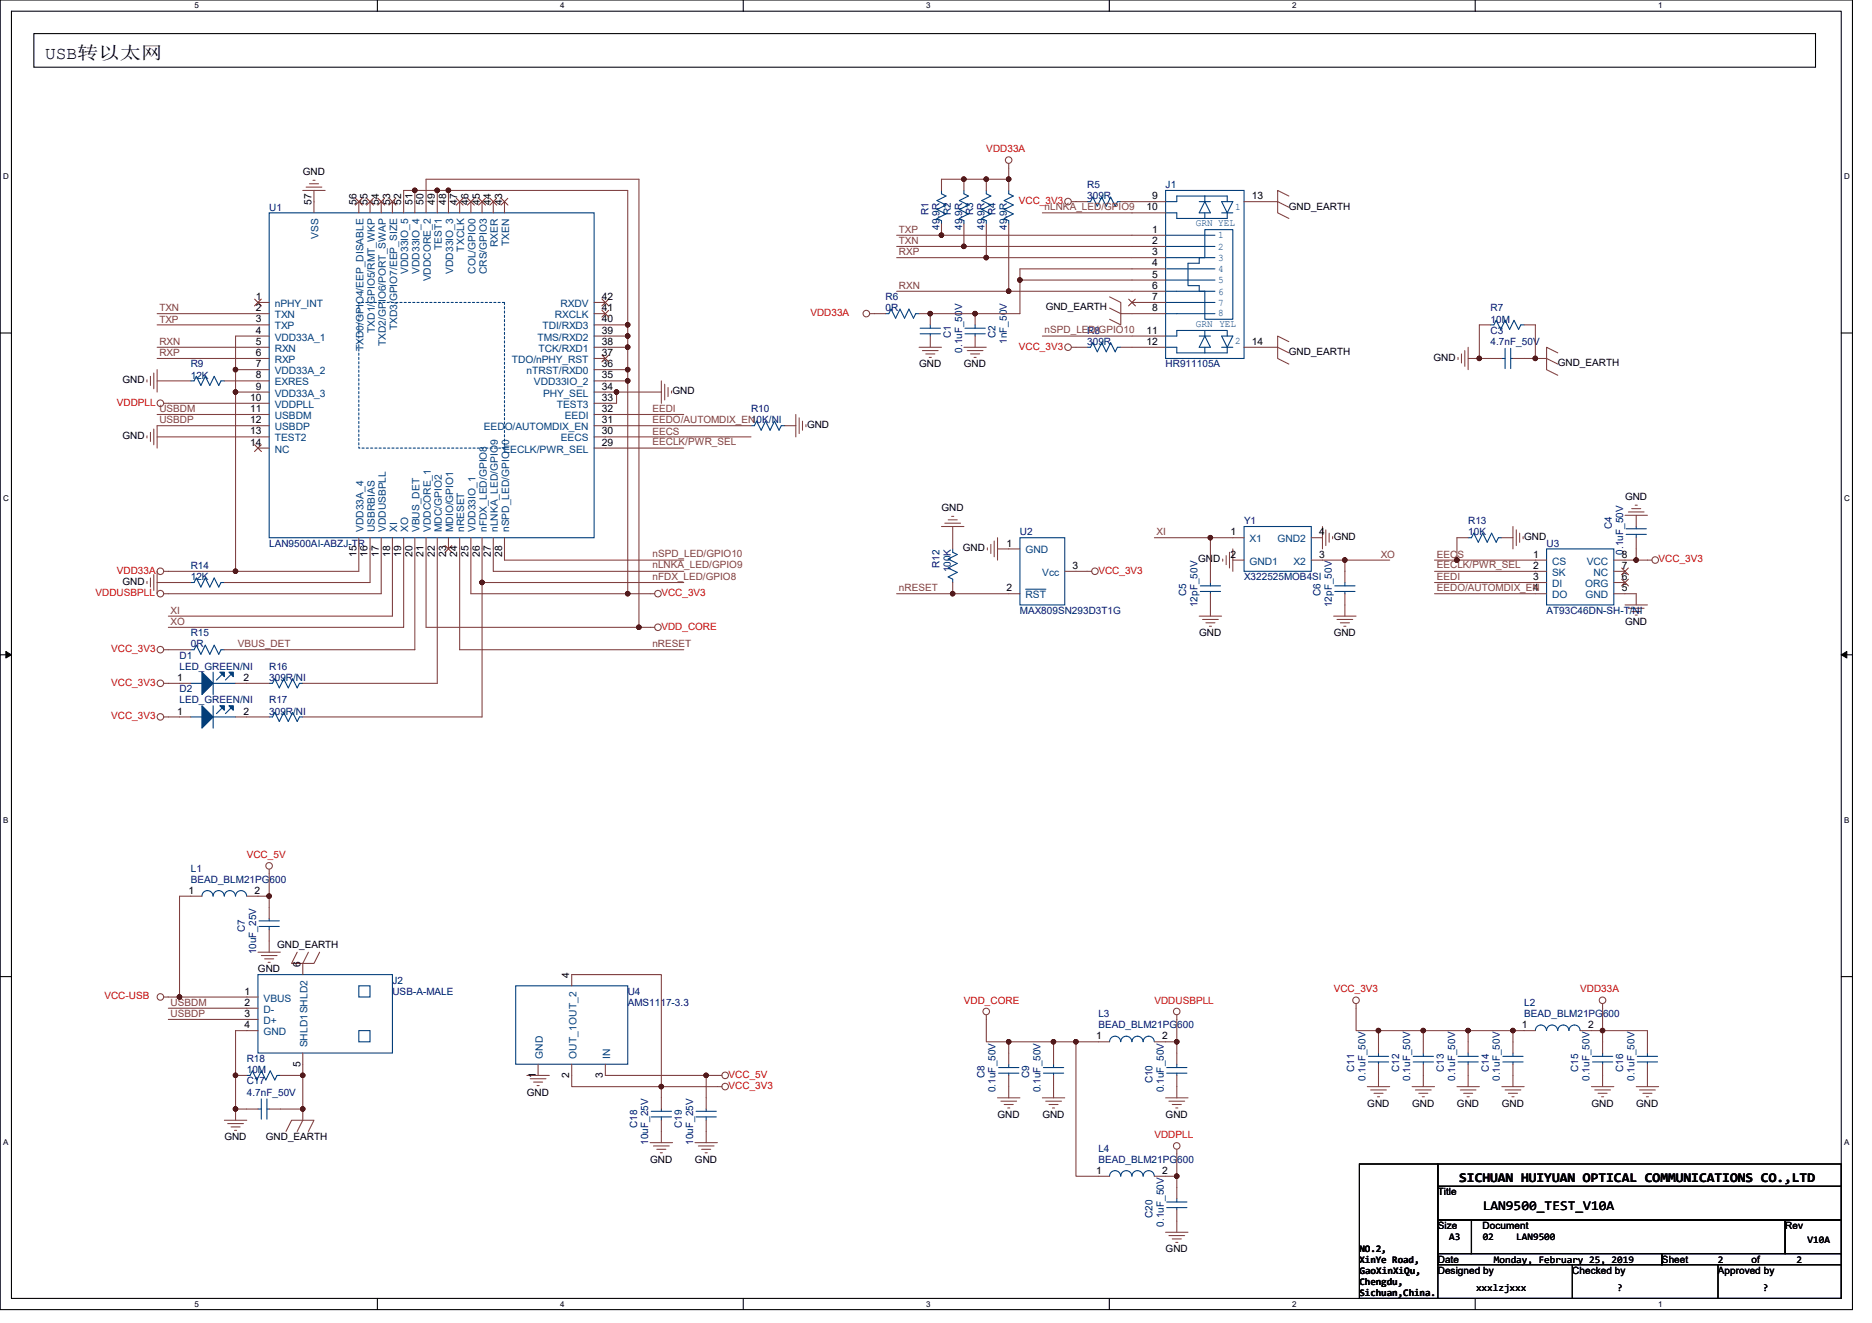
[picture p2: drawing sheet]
<svg xmlns="http://www.w3.org/2000/svg" width="297mm" height="210mm" viewBox="0 0 297 210" stroke-linecap="round" stroke-linejoin="round" font-family="sans-serif">
<defs><g id="words">
<text font-size="2.8" x="7.2" y="9.4">USB转以太网</text>
<g font-size="2.1">
<text x="231.5" y="187.6">SICHUAN HUIYUAN OPTICAL COMMUNICATIONS CO.,LTD</text>
<text x="235.3" y="192">LAN9500_TEST_V10A</text>
</g>
<g font-size="1.6">
<text x="48" y="27.7">GND</text>
<text x="49.4" y="32.5" transform="rotate(-90 49.4 32.5)">57</text>
<text x="56.6" y="32.5" transform="rotate(-90 56.6 32.5)">56</text>
<text x="58.3" y="32.5" transform="rotate(-90 58.3 32.5)">55</text>
<text x="60.1" y="32.5" transform="rotate(-90 60.1 32.5)">54</text>
<text x="61.9" y="32.5" transform="rotate(-90 61.9 32.5)">53</text>
<text x="63.7" y="32.5" transform="rotate(-90 63.7 32.5)">52</text>
<text x="65.4" y="32.5" transform="rotate(-90 65.4 32.5)">51</text>
<text x="67.2" y="32.5" transform="rotate(-90 67.2 32.5)">50</text>
<text x="69" y="32.5" transform="rotate(-90 69 32.5)">49</text>
<text x="70.8" y="32.5" transform="rotate(-90 70.8 32.5)">48</text>
<text x="72.6" y="32.5" transform="rotate(-90 72.6 32.5)">47</text>
<text x="74.3" y="32.5" transform="rotate(-90 74.3 32.5)">46</text>
<text x="76.1" y="32.5" transform="rotate(-90 76.1 32.5)">45</text>
<text x="77.9" y="32.5" transform="rotate(-90 77.9 32.5)">44</text>
<text x="79.7" y="32.5" transform="rotate(-90 79.7 32.5)">43</text>
<text x="181.9" y="33.4">10</text>
<text x="182.8" y="31.6">9</text>
<text x="198.6" y="31.6">13</text>
<text x="204.5" y="33.3">GND_EARTH</text>
<text x="182.8" y="40.5">3</text>
<text x="182.8" y="38.7">2</text>
<text x="182.8" y="37">1</text>
<text x="40.6" y="47.6">1</text>
<text x="95.5" y="47.6">42</text>
<text x="182.8" y="45.8">6</text>
<text x="182.8" y="42.3">4</text>
<text x="182.8" y="44.1">5</text>
<text x="182.8" y="47.6">7</text>
<text x="40.6" y="49.4">2</text>
<text x="40.6" y="51.2">3</text>
<text x="40.6" y="53">4</text>
<text x="95.5" y="49.4">41</text>
<text x="95.5" y="53">39</text>
<text x="95.5" y="51.2">40</text>
<text x="165.9" y="49.3">GND_EARTH</text>
<text x="181.9" y="53">11</text>
<text x="182.8" y="49.4">8</text>
<text x="40.6" y="54.7">5</text>
<text x="40.6" y="56.5">6</text>
<text x="40.6" y="58.3">7</text>
<text x="95.5" y="56.5">37</text>
<text x="95.5" y="54.7">38</text>
<text x="95.5" y="58.3">36</text>
<text x="145.8" y="58.3">GND</text>
<text x="152.9" y="58.3">GND</text>
<text x="181.9" y="54.7">12</text>
<text x="198.6" y="54.7">14</text>
<text x="204.5" y="56.4">GND_EARTH</text>
<text x="227.5" y="57.3">GND</text>
<text x="247.2" y="58.1">GND_EARTH</text>
<text x="19.4" y="60.8">GND</text>
<text x="39.7" y="63.6">10</text>
<text x="39.7" y="65.4">11</text>
<text x="40.6" y="60.1">8</text>
<text x="40.6" y="61.8">9</text>
<text x="95.5" y="61.8">34</text>
<text x="95.5" y="65.4">32</text>
<text x="95.5" y="60.1">35</text>
<text x="95.5" y="63.6">33</text>
<text x="106.7" y="62.6">GND</text>
<text x="19.4" y="69.7">GND</text>
<text x="39.7" y="67.2">12</text>
<text x="39.7" y="69">13</text>
<text x="39.7" y="70.7">14</text>
<text x="95.5" y="70.7">29</text>
<text x="95.5" y="69">30</text>
<text x="95.5" y="67.2">31</text>
<text x="128.1" y="67.9">GND</text>
<text x="149.4" y="81.1">GND</text>
<text x="257.8" y="79.3">GND</text>
<text x="56.6" y="88.4" transform="rotate(-90 56.6 88.4)">15</text>
<text x="58.3" y="88.4" transform="rotate(-90 58.3 88.4)">16</text>
<text x="60.1" y="88.4" transform="rotate(-90 60.1 88.4)">17</text>
<text x="61.9" y="88.4" transform="rotate(-90 61.9 88.4)">18</text>
<text x="63.7" y="88.4" transform="rotate(-90 63.7 88.4)">19</text>
<text x="65.4" y="88.4" transform="rotate(-90 65.4 88.4)">20</text>
<text x="67.2" y="88.4" transform="rotate(-90 67.2 88.4)">21</text>
<text x="69" y="88.4" transform="rotate(-90 69 88.4)">22</text>
<text x="70.8" y="88.4" transform="rotate(-90 70.8 88.4)">23</text>
<text x="72.6" y="88.4" transform="rotate(-90 72.6 88.4)">24</text>
<text x="74.3" y="88.4" transform="rotate(-90 74.3 88.4)">25</text>
<text x="76.1" y="88.4" transform="rotate(-90 76.1 88.4)">26</text>
<text x="77.9" y="88.4" transform="rotate(-90 77.9 88.4)">27</text>
<text x="79.7" y="88.4" transform="rotate(-90 79.7 88.4)">28</text>
<text x="152.8" y="87.5">GND</text>
<text x="159.7" y="86.7">1</text>
<text x="190.1" y="89.3">GND</text>
<text x="195.3" y="85">1</text>
<text x="195.3" y="88.5">2</text>
<text x="209.3" y="88.5">3</text>
<text x="209.3" y="85">4</text>
<text x="211.6" y="85.7">GND</text>
<text x="241.8" y="85.7">GND</text>
<text x="243.3" y="88.5">1</text>
<text x="257.3" y="88.5">8</text>
<text x="19.4" y="92.8">GND</text>
<text x="159.7" y="93.9">2</text>
<text x="170.2" y="90.3">3</text>
<text x="243.3" y="90.3">2</text>
<text x="243.3" y="92.1">3</text>
<text x="243.3" y="93.9">4</text>
<text x="257.3" y="93.9">5</text>
<text x="257.3" y="90.3">7</text>
<text x="257.3" y="92.1">6</text>
<text x="190.3" y="101">GND</text>
<text x="211.6" y="101">GND</text>
<text x="257.8" y="99.2">GND</text>
<text x="28.1" y="113.4">1</text>
<text x="28.1" y="108.1">1</text>
<text x="38.6" y="113.4">2</text>
<text x="38.6" y="108.1">2</text>
<text x="29.9" y="141.9">1</text>
<text x="40.4" y="141.9">2</text>
<text x="40.9" y="154.3">GND</text>
<text x="44" y="150.4">GND_EARTH</text>
<text x="47.7" y="153.4" transform="rotate(-90 47.7 153.4)">6</text>
<text x="90.3" y="155.2" transform="rotate(-90 90.3 155.2)">4</text>
<text x="38.8" y="157.9">1</text>
<text x="38.8" y="159.6">2</text>
<text x="38.8" y="161.4">3</text>
<text x="38.8" y="163.2">4</text>
<text x="173.9" y="165">1</text>
<text x="184.4" y="165">2</text>
<text x="241.5" y="163.2">1</text>
<text x="252" y="163.2">2</text>
<text x="47.7" y="169.3" transform="rotate(-90 47.7 169.3)">5</text>
<text x="83.6" y="173.9">GND</text>
<text x="85" y="171.1" transform="rotate(-90 85 171.1)">1</text>
<text x="90.3" y="171.1" transform="rotate(-90 90.3 171.1)">2</text>
<text x="95.7" y="171.1" transform="rotate(-90 95.7 171.1)">3</text>
<text x="158.3" y="177.4">GND</text>
<text x="165.4" y="177.4">GND</text>
<text x="185" y="177.4">GND</text>
<text x="217" y="175.7">GND</text>
<text x="224.1" y="175.7">GND</text>
<text x="231.2" y="175.7">GND</text>
<text x="238.3" y="175.7">GND</text>
<text x="252.5" y="175.7">GND</text>
<text x="259.6" y="175.7">GND</text>
<text x="35.6" y="181">GND</text>
<text x="42.2" y="181">GND_EARTH</text>
<text x="103.2" y="184.6">GND</text>
<text x="110.3" y="184.6">GND</text>
<text x="173.9" y="186.3">1</text>
<text x="184.4" y="186.3">2</text>
<text x="228.2" y="189.7">Title</text>
<text x="228.2" y="195.1">Size</text>
<text x="229.9" y="196.9">A3</text>
<text x="235.3" y="195.1">Document</text>
<text x="235.3" y="196.9">02</text>
<text x="240.6" y="196.9">LAN9500</text>
<text x="283.3" y="195.1">Rev</text>
<text x="286.8" y="197.2">V10A</text>
<text x="185" y="198.8">GND</text>
<text x="215.7" y="198.6">NO.2,</text>
<text x="215.7" y="200.4">XinYe Road,</text>
<text x="215.7" y="202.2">GaoXinXiQu,</text>
<text x="215.7" y="204">Chengdu,</text>
<text x="228.2" y="202.2">Designed by</text>
<text x="228.2" y="200.4">Date</text>
<text x="237" y="200.4">Monday, February 25, 2019</text>
<text x="249.5" y="202.2">Checked by</text>
<text x="263.7" y="200.4">Sheet</text>
<text x="272.6" y="202.2">Approved by</text>
<text x="272.6" y="200.4">2</text>
<text x="277.9" y="200.4">of</text>
<text x="285" y="200.4">2</text>
<text x="215.7" y="205.8">Sichuan,China.</text>
<text x="234.2" y="204.9">xxxlzjxxx</text>
<text x="256.6" y="204.9">?</text>
<text x="279.7" y="204.9">?</text>
</g>
<g font-size="1.6" fill="#f00">
<text x="156.5" y="24.2">VDD33A</text>
<text x="161.7" y="32.4">VCC_3V3</text>
<text x="128.6" y="50.1">VDD33A</text>
<text x="161.7" y="55.5">VCC_3V3</text>
<text x="18.5" y="64.4">VDDPLL</text>
<text x="263.2" y="89.3">VCC_3V3</text>
<text x="15.2" y="94.6">VDDUSBPLL</text>
<text x="18.5" y="91">VDD33A</text>
<text x="104.9" y="94.6">VCC_3V3</text>
<text x="174.3" y="91">VCC_3V3</text>
<text x="104.9" y="99.9">VDD_CORE</text>
<text x="17.6" y="103.5">VCC_3V3</text>
<text x="17.6" y="108.8">VCC_3V3</text>
<text x="17.6" y="114.2">VCC_3V3</text>
<text x="39.2" y="136.2">VCC_5V</text>
<text x="16.6" y="158.6">VCC-USB</text>
<text x="152.9" y="159.3">VDD_CORE</text>
<text x="183.2" y="159.3">VDDUSBPLL</text>
<text x="211.6" y="157.5">VCC_3V3</text>
<text x="250.7" y="157.5">VDD33A</text>
<text x="115.6" y="171">VCC_5V</text>
<text x="115.6" y="172.8">VCC_3V3</text>
<text x="183.2" y="180.6">VDDPLL</text>
</g>
<g font-size="1.6" fill="#000080">
<text x="172.5" y="29.9">R5</text>
<text x="185" y="29.9">J1</text>
<text x="42.7" y="33.4">U1</text>
<text x="147.3" y="34.1" transform="rotate(-90 147.3 34.1)">R1</text>
<text x="150.9" y="34.1" transform="rotate(-90 150.9 34.1)">R2</text>
<text x="154.4" y="34.1" transform="rotate(-90 154.4 34.1)">R3</text>
<text x="158" y="34.1" transform="rotate(-90 158 34.1)">R4</text>
<text x="172.5" y="31.6">309R</text>
<text x="149.1" y="36.4" transform="rotate(-90 149.1 36.4)">49.9R</text>
<text x="152.7" y="36.4" transform="rotate(-90 152.7 36.4)">49.9R</text>
<text x="156.2" y="36.4" transform="rotate(-90 156.2 36.4)">49.9R</text>
<text x="159.8" y="36.4" transform="rotate(-90 159.8 36.4)">49.9R</text>
<text x="140.5" y="47.6">R6</text>
<text x="140.5" y="49.4">0R</text>
<text x="150.9" y="53.7" transform="rotate(-90 150.9 53.7)">C1</text>
<text x="158" y="53.7" transform="rotate(-90 158 53.7)">C2</text>
<text x="172.5" y="53">R8</text>
<text x="236.5" y="49.4">R7</text>
<text x="236.5" y="51.2">10M</text>
<text x="236.5" y="53">C3</text>
<text x="30.3" y="58.3">R9</text>
<text x="152.7" y="56" transform="rotate(-90 152.7 56)">0.1uF_50V</text>
<text x="159.8" y="54.6" transform="rotate(-90 159.8 54.6)">1nF_50V</text>
<text x="172.5" y="54.8">309R</text>
<text x="185" y="58.3">HR911105A</text>
<text x="236.5" y="54.8">4.7nF_50V</text>
<text x="30.3" y="60.1">12K</text>
<text x="119.2" y="65.4">R10</text>
<text x="197.4" y="83.2">Y1</text>
<text x="233" y="83.2">R13</text>
<text x="255.8" y="83.9" transform="rotate(-90 255.8 83.9)">C4</text>
<text x="42.7" y="86.8">LAN9500AI-ABZJ-TR</text>
<text x="161.8" y="85">U2</text>
<text x="233" y="85">10K</text>
<text x="245.4" y="86.8">U3</text>
<text x="257.6" y="88" transform="rotate(-90 257.6 88)">0.1uF_50V</text>
<text x="30.3" y="90.3">R14</text>
<text x="30.3" y="92.1">12K</text>
<text x="149.1" y="90.1" transform="rotate(-90 149.1 90.1)">R12</text>
<text x="150.9" y="90.8" transform="rotate(-90 150.9 90.8)">100K</text>
<text x="188.2" y="94.6" transform="rotate(-90 188.2 94.6)">C5</text>
<text x="197.4" y="92.1">X322525MOB4SI</text>
<text x="209.5" y="94.6" transform="rotate(-90 209.5 94.6)">C6</text>
<text x="30.3" y="101">R15</text>
<text x="161.8" y="97.4">MAX809SN293D3T1G</text>
<text x="190" y="96.4" transform="rotate(-90 190 96.4)">12pF_50V</text>
<text x="211.3" y="96.4" transform="rotate(-90 211.3 96.4)">12pF_50V</text>
<text x="245.4" y="97.4">AT93C46DN-SH-T/NI</text>
<text x="28.5" y="104.5">D1</text>
<text x="28.5" y="106.3">LED_GREEN/NI</text>
<text x="30.3" y="102.8">0R</text>
<text x="42.7" y="106.3">R16</text>
<text x="28.5" y="109.9">D2</text>
<text x="28.5" y="111.7">LED_GREEN/NI</text>
<text x="42.7" y="111.7">R17</text>
<text x="42.7" y="113.4">309R/NI</text>
<text x="42.7" y="108.1">309R/NI</text>
<text x="30.3" y="138.3">L1</text>
<text x="30.3" y="140.1">BEAD_BLM21PG600</text>
<text x="38.9" y="147.9" transform="rotate(-90 38.9 147.9)">C7</text>
<text x="40.6" y="151.5" transform="rotate(-90 40.6 151.5)">10uF_25V</text>
<text x="62.3" y="156.1">J2</text>
<text x="62.3" y="157.9">USB-A-MALE</text>
<text x="99.6" y="157.9">U4</text>
<text x="99.6" y="159.7">AMS1117-3.3</text>
<text x="174.3" y="161.4">L3</text>
<text x="241.8" y="159.7">L2</text>
<text x="241.8" y="161.4">BEAD_BLM21PG600</text>
<text x="174.3" y="163.2">BEAD_BLM21PG600</text>
<text x="39.2" y="168.6">R18</text>
<text x="39.2" y="170.3">10M</text>
<text x="39.2" y="172.1">C17</text>
<text x="39.2" y="173.9">4.7nF_50V</text>
<text x="156.2" y="171" transform="rotate(-90 156.2 171)">C8</text>
<text x="158" y="173.4" transform="rotate(-90 158 173.4)">0.1uF_50V</text>
<text x="163.3" y="171" transform="rotate(-90 163.3 171)">C9</text>
<text x="165.1" y="173.4" transform="rotate(-90 165.1 173.4)">0.1uF_50V</text>
<text x="182.9" y="171.9" transform="rotate(-90 182.9 171.9)">C10</text>
<text x="184.7" y="173.4" transform="rotate(-90 184.7 173.4)">0.1uF_50V</text>
<text x="214.9" y="170.2" transform="rotate(-90 214.9 170.2)">C11</text>
<text x="216.7" y="171.6" transform="rotate(-90 216.7 171.6)">0.1uF_50V</text>
<text x="222" y="170.2" transform="rotate(-90 222 170.2)">C12</text>
<text x="223.8" y="171.6" transform="rotate(-90 223.8 171.6)">0.1uF_50V</text>
<text x="229.1" y="170.2" transform="rotate(-90 229.1 170.2)">C13</text>
<text x="230.9" y="171.6" transform="rotate(-90 230.9 171.6)">0.1uF_50V</text>
<text x="236.2" y="170.2" transform="rotate(-90 236.2 170.2)">C14</text>
<text x="238" y="171.6" transform="rotate(-90 238 171.6)">0.1uF_50V</text>
<text x="250.4" y="170.2" transform="rotate(-90 250.4 170.2)">C15</text>
<text x="252.2" y="171.6" transform="rotate(-90 252.2 171.6)">0.1uF_50V</text>
<text x="257.6" y="170.2" transform="rotate(-90 257.6 170.2)">C16</text>
<text x="259.3" y="171.6" transform="rotate(-90 259.3 171.6)">0.1uF_50V</text>
<text x="101.1" y="179" transform="rotate(-90 101.1 179)">C18</text>
<text x="108.2" y="179" transform="rotate(-90 108.2 179)">C19</text>
<text x="102.9" y="181.7" transform="rotate(-90 102.9 181.7)">10uF_25V</text>
<text x="110" y="181.7" transform="rotate(-90 110 181.7)">10uF_25V</text>
<text x="174.3" y="182.8">L4</text>
<text x="174.3" y="184.6">BEAD_BLM21PG600</text>
<text x="182.9" y="193.3" transform="rotate(-90 182.9 193.3)">C20</text>
<text x="184.7" y="194.7" transform="rotate(-90 184.7 194.7)">0.1uF_50V</text>
</g>
<g font-size="1.6" fill="#804040">
<text x="165.8" y="33.3">nLNKA_LED/GPIO9</text>
<text x="142.6" y="37">TXP</text>
<text x="142.6" y="40.5">RXP</text>
<text x="142.6" y="38.8">TXN</text>
<text x="142.6" y="45.9">RXN</text>
<text x="25.3" y="49.4">TXN</text>
<text x="25.3" y="51.2">TXP</text>
<text x="165.8" y="52.9">nSPD_LED/GPIO10</text>
<text x="25.3" y="54.8">RXN</text>
<text x="25.3" y="56.5">RXP</text>
<text x="25.3" y="65.4">USBDM</text>
<text x="103.5" y="65.4">EEDI</text>
<text x="25.3" y="67.2">USBDP</text>
<text x="103.5" y="70.7">EECLK/PWR_SEL</text>
<text x="103.5" y="69">EECS</text>
<text x="103.5" y="67.1">EEDO/AUTOMDIX_EN10K/NI</text>
<text x="103.5" y="88.4">nSPD_LED/GPIO10</text>
<text x="183.5" y="85">XI</text>
<text x="219.1" y="88.5">XO</text>
<text x="228" y="88.5">EECS</text>
<text x="103.5" y="90.2">nLNKA_LED/GPIO9</text>
<text x="103.5" y="92">nFDX_LED/GPIO8</text>
<text x="142.6" y="93.9">nRESET</text>
<text x="228" y="93.8">EEDO/AUTOMDIX_EN</text>
<text x="228" y="92.1">EEDI</text>
<text x="228" y="90.2">EECLK/PWR_SEL</text>
<text x="27.1" y="97.4">XI</text>
<text x="27.1" y="99.2">XO</text>
<text x="37.7" y="102.7">VBUS_DET</text>
<text x="103.5" y="102.8">nRESET</text>
<text x="27.1" y="159.7">USBDM</text>
<text x="27.1" y="161.4">USBDP</text>
</g>
<g font-size="1.6" fill="#003c77">
<text x="189.8" y="35.9">GRN YEL</text>
<text x="196" y="33.3">1</text>
<text x="193.3" y="41.4">3</text>
<text x="193.3" y="39.6">2</text>
<text x="193.3" y="37.7">1</text>
<text x="193.3" y="46.8">6</text>
<text x="193.3" y="45">5</text>
<text x="193.3" y="43.2">4</text>
<text x="189.8" y="51.9">GRN YEL</text>
<text x="193.3" y="50.1">8</text>
<text x="193.3" y="48.5">7</text>
<text x="196" y="54.6">2</text>
</g>
<g font-size="1.6" fill="#004080">
<text x="50.6" y="37.9" transform="rotate(-90 50.6 37.9)">VSS</text>
<text x="70.1" y="39.7" transform="rotate(-90 70.1 39.7)">TEST1</text>
<text x="73.7" y="39.9" transform="rotate(-90 73.7 39.9)">TXCLK</text>
<text x="79" y="39.2" transform="rotate(-90 79 39.2)">RXER</text>
<text x="80.8" y="39" transform="rotate(-90 80.8 39)">TXEN</text>
<text x="64.8" y="43.5" transform="rotate(-90 64.8 43.5)">VDD33IO_5</text>
<text x="66.6" y="43.5" transform="rotate(-90 66.6 43.5)">VDD33IO_4</text>
<text x="68.3" y="44.7" transform="rotate(-90 68.3 44.7)">VDDCORE_2</text>
<text x="71.9" y="43.5" transform="rotate(-90 71.9 43.5)">VDD33IO_3</text>
<text x="75.5" y="43.5" transform="rotate(-90 75.5 43.5)">COL/GPIO0</text>
<text x="77.2" y="43.5" transform="rotate(-90 77.2 43.5)">CRS/GPIO3</text>
<text x="43.6" y="48.7">nPHY_INT</text>
<text x="43.6" y="50.5">TXN</text>
<text x="43.6" y="52.3">TXP</text>
<text x="59.5" y="52.9" transform="rotate(-90 59.5 52.9)">TXD1/GPIO5/RMT_WKP</text>
<text x="63" y="52.5" transform="rotate(-90 63 52.5)">TXD3/GPIO7/EEP_SIZE</text>
<text x="86.1" y="52.3">TDI/RXD3</text>
<text x="88" y="50.5">RXCLK</text>
<text x="88.9" y="48.7">RXDV</text>
<text x="43.6" y="54.1">VDD33A_1</text>
<text x="43.6" y="55.8">RXN</text>
<text x="43.6" y="57.6">RXP</text>
<text x="43.6" y="59.4">VDD33A_2</text>
<text x="57.7" y="55.7" transform="rotate(-90 57.7 55.7)">TXD0/GPIO4/EEP_DISABLE</text>
<text x="61.2" y="54.9" transform="rotate(-90 61.2 54.9)">TXD2/GPIO6/PORT_SWAP</text>
<text x="81.2" y="57.6">TDO/nPHY_RST</text>
<text x="83.6" y="59.4">nTRST/RXD0</text>
<text x="85.3" y="54.1">TMS/RXD2</text>
<text x="85.4" y="55.8">TCK/RXD1</text>
<text x="43.6" y="61.2">EXRES</text>
<text x="43.6" y="62.9">VDD33A_3</text>
<text x="43.6" y="64.7">VDDPLL</text>
<text x="84.7" y="61.2">VDD33IO_2</text>
<text x="86.2" y="62.9">PHY_SEL</text>
<text x="88.3" y="64.7">TEST3</text>
<text x="43.6" y="66.5">USBDM</text>
<text x="43.6" y="68.3">USBDP</text>
<text x="43.6" y="70.1">TEST2</text>
<text x="43.6" y="71.8">NC</text>
<text x="76.8" y="68.3">EEDO/AUTOMDIX_EN</text>
<text x="79.9" y="71.8">EECLK/PWR_SEL</text>
<text x="89" y="70.1">EECS</text>
<text x="89.6" y="66.5">EEDI</text>
<text x="57.7" y="84.5" transform="rotate(-90 57.7 84.5)">VDD33A_4</text>
<text x="59.5" y="84.5" transform="rotate(-90 59.5 84.5)">USBRBIAS</text>
<text x="61.2" y="84.5" transform="rotate(-90 61.2 84.5)">VDDUSBPLL</text>
<text x="63" y="84.5" transform="rotate(-90 63 84.5)">XI</text>
<text x="64.8" y="84.5" transform="rotate(-90 64.8 84.5)">XO</text>
<text x="66.6" y="84.5" transform="rotate(-90 66.6 84.5)">VBUS_DET</text>
<text x="68.3" y="84.5" transform="rotate(-90 68.3 84.5)">VDDCORE_1</text>
<text x="70.1" y="84.5" transform="rotate(-90 70.1 84.5)">MDC/GPIO2</text>
<text x="71.9" y="84.5" transform="rotate(-90 71.9 84.5)">MDIO/GPIO1</text>
<text x="73.7" y="84.5" transform="rotate(-90 73.7 84.5)">nRESET</text>
<text x="75.5" y="84.5" transform="rotate(-90 75.5 84.5)">VDD33IO_1</text>
<text x="77.2" y="84.5" transform="rotate(-90 77.2 84.5)">nFDX_LED/GPIO8</text>
<text x="79" y="84.5" transform="rotate(-90 79 84.5)">nLNKA_LED/GPIO9</text>
<text x="80.8" y="84.5" transform="rotate(-90 80.8 84.5)">nSPD_LED/GPIO10</text>
<text x="162.7" y="87.8">GND</text>
<text x="198.3" y="86.1">X1</text>
<text x="198.3" y="89.6">GND1</text>
<text x="202.7" y="86.1">GND2</text>
<text x="205.2" y="89.6">X2</text>
<text x="246.3" y="89.6">CS</text>
<text x="251.8" y="89.6">VCC</text>
<text x="162.7" y="95">RST</text>
<text x="165.4" y="91.4">Vcc</text>
<text x="246.3" y="91.4">SK</text>
<text x="246.3" y="93.2">DI</text>
<text x="246.3" y="95">DO</text>
<text x="251.5" y="93.2">ORG</text>
<text x="251.6" y="95">GND</text>
<text x="252.9" y="91.4">NC</text>
<text x="41.8" y="159">VBUS</text>
<text x="41.8" y="160.7">D-</text>
<text x="41.8" y="162.5">D+</text>
<text x="41.8" y="164.3">GND</text>
<text x="48.8" y="166.2" transform="rotate(-90 48.8 166.2)">SHLD1SHLD2</text>
<text x="86.1" y="168" transform="rotate(-90 86.1 168)">GND</text>
<text x="91.5" y="168" transform="rotate(-90 91.5 168)">OUT_1OUT_2</text>
<text x="96.8" y="168" transform="rotate(-90 96.8 168)">IN</text>
</g>
<g font-size="1.3">
<text x="30.8" y="1.3">5</text>
<text x="88.9" y="1.3">4</text>
<text x="147" y="1.3">3</text>
<text x="205" y="1.3">2</text>
<text x="263.1" y="1.3">1</text>
<text x=".5" y="28.4">D</text>
<text x="292.6" y="28.4">D</text>
<text x=".5" y="79.5">C</text>
<text x="292.6" y="79.5">C</text>
<text x=".5" y="130.6">B</text>
<text x="292.6" y="130.6">B</text>
<text x=".5" y="181.7">A</text>
<text x="292.6" y="181.7">A</text>
<text x="30.8" y="207.4">5</text>
<text x="88.9" y="207.4">4</text>
<text x="147" y="207.4">3</text>
<text x="205" y="207.4">2</text>
<text x="263.1" y="207.4">1</text>
</g>
</g></defs>
<path d="M0 0h293.9v207.9h-293.9zM1.8 1.8h290.4v204.3h-290.4z" fill="none" stroke="#000" stroke-width=".17"/>
<g fill="#fff">
<path d="M30.8 .2h.7v1.4h-.7z"/>
<path d="M30.8 206.3h.7v1.4h-.7z"/>
</g>
<path d="M59.9 0v1.8M59.9 206.1v1.8" fill="none" stroke="#000" stroke-width=".17"/>
<g fill="#fff">
<path d="M88.9 .2h.7v1.4h-.7z"/>
<path d="M88.9 206.3h.7v1.4h-.7z"/>
</g>
<path d="M117.9 0v1.8M117.9 206.1v1.8" fill="none" stroke="#000" stroke-width=".17"/>
<g fill="#fff">
<path d="M147 .2h.7v1.4h-.7z"/>
<path d="M147 206.3h.7v1.4h-.7z"/>
</g>
<path d="M176 0v1.8M176 206.1v1.8" fill="none" stroke="#000" stroke-width=".17"/>
<g fill="#fff">
<path d="M205 .2h.7v1.4h-.7z"/>
<path d="M205 206.3h.7v1.4h-.7z"/>
</g>
<path d="M234.1 0v1.8M234.1 206.1v1.8" fill="none" stroke="#000" stroke-width=".17"/>
<g fill="#fff">
<path d="M263.1 .2h.7v1.4h-.7z"/>
<path d="M263.1 206.3h.7v1.4h-.7z"/>
<path d="M.5 27.3h.9v1.4h-.9z"/>
<path d="M292.6 27.3h.9v1.4h-.9z"/>
<path d="M.5 78.4h.9v1.4h-.9z"/>
<path d="M292.6 78.4h.9v1.4h-.9z"/>
</g>
<path d="M0 52.9h1.8M292.2 52.9h1.7" fill="none" stroke="#000" stroke-width=".17"/>
<g fill="#fff">
<path d="M.5 129.5h.8v1.4h-.8z"/>
<path d="M292.6 129.5h.9v1.4h-.9z"/>
</g>
<path d="M0 103.9h1.8M292.2 103.9h1.7" fill="none" stroke="#000" stroke-width=".17"/>
<path d="M.9 103.4l.9 .5-.9 .5zM292.2 103.9l.8-.5v1z" fill="#000" stroke="#000" stroke-width=".16"/>
<g fill="#fff">
<path d="M.5 180.5h.8v1.4h-.8z"/>
<path d="M292.6 180.5h.9v1.4h-.9z"/>
</g>
<path d="M5.4 5.3h282.7v5.4h-282.7zM0 155h1.8M292.2 155h1.7M215.7 184.7h12.5v21.4h-12.5zM228.2 184.7h64v3.6h-64zM228.2 188.3h64v5.3h-64zM228.2 193.6h5.3v5.4h-5.3zM228.2 199h35.5v1.7h-35.5zM233.5 193.6h49.8v5.4h-49.8zM263.7 199h28.5v1.7h-28.5zM283.3 193.6h8.9v5.4h-8.9z" fill="none" stroke="#000" stroke-width=".17"/>
<g fill="none" stroke="#804040" stroke-width=".17">
<path d="M48 30.2h3.6M48.6 29.7h2.5M49.1 29.2h1.4M49.7 28.6h.3M160.1 26v.7M170 32h.7M202.7 32l1.8 .9M204.5 31.1l-1.8-.9v3.6l1.8 .9M23.9 59.7v1.5M24.4 59.2v2.5M24.9 58.7v3.5M138 49.8h.7"/>
<path d="M145.8 55.1h3.6M146.4 55.6h2.5M146.9 56.2h1.4M147.4 56.7h.4M152.9 55.1h3.6M153.5 55.6h2.5M154 56.2h1.4M154.6 56.7h.3M170 55.1h.7M176.1 47.1l1.7 .9v3.6l-1.7-.9M176.1 48.9l1.7 .9M202.7 55.1l1.8 .9"/>
<path d="M204.5 54.2l-1.8-.9v3.6l1.8 .9M231.3 56.7v.4M231.9 56.2v1.4M232.4 55.6v2.5M233 55.1v3.6M245.4 56.9l1.8 .9M247.2 56l-1.8-.9v3.6l1.8 .9M23.3 60.3v.3M23.3 69.2v.3M23.9 68.6v1.5M24.4 68.1v2.5M24.9 67.6v3.5"/>
<path d="M26 64h.7M104.9 60.5v3.5M105.5 61v2.5M106 61.5v1.4M106.5 62.1v.3M126.3 65.8v3.5M126.8 66.3v2.5M127.3 66.8v1.5M127.9 67.4v.3M23.3 92.3v.3M23.9 91.7v1.5M24.4 91.2v2.5"/>
<path d="M24.9 90.7v3.5M26 90.7h.7M26 94.2h.7M103.2 94.2h.7M103.2 99.6h.7M149.4 83.6h3.5M149.9 83h2.5M150.4 82.5h1.5M151 82h.3M156.7 87v.3M157.2 86.4v1.4M157.8 85.9v2.5"/>
<path d="M158.3 85.3v3.6M172.5 90.7h.7M190.3 97.8h3.5M190.8 98.3h2.5M191.3 98.8h1.5M191.9 99.4h.3M194 88.7v.4M194.6 88.2v1.4M195.1 87.7v2.4M195.6 87.1v3.6M209.8 83.6v3.5M210.4 84.1v2.5"/>
<path d="M210.9 84.6v1.5M211.5 85.2v.3M211.6 97.8h3.6M212.1 98.3h2.5M212.7 98.8h1.4M213.2 99.4h.4M240.1 83.6v3.5M240.6 84.1v2.5M241.1 84.6v1.5M241.7 85.2v.3M257.8 81.8h3.6M257.8 96h3.6"/>
<path d="M258.4 81.3h2.5M258.4 96.5h2.5M258.9 80.7h1.4M258.9 97.1h1.4M259.5 80.2h.3M259.5 97.6h.3M261.4 88.9h.7M26 103.1h.7M26 108.5h.7M26 113.8h.7M42.7 138v.7M26 158.2h.7"/>
<path d="M40.9 151.1h3.6M41.5 151.7h2.5M42 152.2h1.4M42.5 152.7h.4M47.2 151.1l-.9 1.8h3.5l.9-1.8M48.9 151.1l-.9 1.8M215.2 159.3v.7M254.3 159.3v.7M35.6 177.8h3.6M36.1 178.3h2.5M36.7 178.9h1.4M37.2 179.4h.3"/>
<path d="M45.4 179.6l.9-1.8h3.5l-.9 1.8M48 177.8l-.8 1.8M83.6 170.7h3.6M84.1 171.2h2.5M84.7 171.7h1.4M85.2 172.3h.4M113.8 170.7h.8M113.8 172.5h.8M156.5 161.1v.7M158.3 174.2h3.5M158.8 174.8h2.5M159.3 175.3h1.5"/>
<path d="M159.9 175.9h.3M165.4 174.2h3.5M165.9 174.8h2.5M166.5 175.3h1.4M167 175.9h.3M185 174.2h3.5M185.5 174.8h2.5M186 175.3h1.4M186.6 175.9h.3M186.7 161.1v.7M217 172.5h3.5M217.5 173h2.5"/>
<path d="M218 173.5h1.5M218.6 174.1h.3M224.1 172.5h3.5M224.6 173h2.5M225.1 173.5h1.5M225.7 174.1h.3M231.2 172.5h3.5M231.7 173h2.5M232.2 173.5h1.5M232.8 174.1h.3M238.3 172.5h3.5M238.8 173h2.5"/>
<path d="M239.3 173.5h1.5M239.9 174.1h.3M252.5 172.5h3.6M253 173h2.5M253.6 173.5h1.4M254.1 174.1h.4M259.6 172.5h3.6M260.2 173h2.5M260.7 173.5h1.4M261.2 174.1h.4M103.2 181.4h3.5M103.7 181.9h2.5"/>
<path d="M104.2 182.4h1.5M104.8 183h.3M110.3 181.4h3.5M110.8 181.9h2.5M111.3 182.4h1.5M111.9 183h.3M185 195.6h3.5M185.5 196.1h2.5M186 196.6h1.4M186.6 197.2h.3M186.7 182.4v.7"/>
<circle cx="160" cy="25.4" r=".52"/>
<circle cx="169.5" cy="32" r=".52"/>
<circle cx="137.5" cy="49.8" r=".52"/>
<circle cx="169.5" cy="55.1" r=".52"/>
<circle cx="25.4" cy="64" r=".52"/>
<circle cx="25.4" cy="94.2" r=".52"/>
<circle cx="25.4" cy="90.7" r=".52"/>
<circle cx="104.4" cy="99.6" r=".52"/>
<circle cx="104.4" cy="94.2" r=".52"/>
<circle cx="173.7" cy="90.7" r=".52"/>
<circle cx="262.6" cy="88.9" r=".52"/>
<circle cx="25.4" cy="113.8" r=".52"/>
<circle cx="25.4" cy="108.4" r=".52"/>
<circle cx="25.4" cy="103.1" r=".52"/>
<circle cx="42.7" cy="137.4" r=".52"/>
<circle cx="25.4" cy="158.2" r=".52"/>
<circle cx="215.2" cy="158.8" r=".52"/>
<circle cx="254.3" cy="158.8" r=".52"/>
<circle cx="115.1" cy="170.7" r=".52"/>
<circle cx="115.1" cy="172.5" r=".52"/>
<circle cx="156.5" cy="160.5" r=".52"/>
<circle cx="186.7" cy="160.5" r=".52"/>
<circle cx="186.7" cy="181.9" r=".52"/>
</g>
<path d="M216.1 185.6h11.7v10.7h-11.7z" fill="#fff"/>
<path d="M215.7 184.7h12.5v21.4h-12.5zM228.2 184.7h64v3.6h-64zM228.2 188.3h64v5.3h-64zM228.2 193.6h5.3v5.4h-5.3zM228.2 199h35.5v1.7h-35.5zM233.5 193.6h49.8v5.4h-49.8zM263.7 199h28.5v1.7h-28.5zM283.3 193.6h8.9v5.4h-8.9zM249.5 200.7v5.4M272.6 200.7v5.4M292.2 200.7v5.4h-64" fill="none" stroke="#000" stroke-width=".17"/>
<path d="M216.1 185.6h11.7v10.7h-11.7z" fill="#fff"/>
<path d="M215.7 184.7h12.5v21.4h-12.5zM228.2 184.7h64v3.6h-64zM228.2 188.3h64v5.3h-64zM228.2 193.6h5.3v5.4h-5.3zM228.2 199h35.5v1.7h-35.5zM233.5 193.6h49.8v5.4h-49.8zM263.7 199h28.5v1.7h-28.5zM283.3 193.6h8.9v5.4h-8.9zM249.5 200.7v5.4M272.6 200.7v5.4M292.2 200.7v5.4h-64" fill="none" stroke="#000" stroke-width=".17"/>
<path d="M216.1 185.6h11.7v10.7h-11.7z" fill="#fff"/>
<path d="M249.5 200.7v5.4M272.6 200.7v5.4M292.2 200.7v5.4h-64" fill="none" stroke="#000" stroke-width=".17"/>
<g fill="none" stroke="#003c77" stroke-width=".17">
<path d="M42.7 33.8h51.6v51.5h-51.6zM149.4 30.2v.6l.7 .3-1.4 .7 1.4 .7-1.4 .8 1.4 .7-1.4 .7 .7 .3v.6M152.9 30.2v.6l.8 .3-1.5 .7 1.5 .7-1.5 .8 1.5 .7-1.5 .7 .7 .3v.6M156.5 30.2v.6l.7 .3-1.4 .7 1.4 .7-1.4 .8 1.4 .7-1.4 .7 .7 .3v.6M160.1 30.2v.6l.7 .3-1.5 .7 1.5 .7-1.5 .8 1.5 .7-1.5 .7 .8 .3v.6M172.5 32h.5l.4-.7 .7 1.4 .7-1.4 .7 1.4 .7-1.4 .8 1.4 .3-.7h.5M185 33.8h1.7v.9h4.5M185 30.2h12.4v26.7h-12.4zM185 37.3h7.8M185 39.1h7.8M190.3 32h1.8M191.2 32l.9 1.8h-1.8z"/>
<path d="M191.2 33.8v.9M191.2 31.1v.9M191.2 31.1h-4.5v.9h-1.7M191.2 31.1h3.5v.9M191.2 36.4h4.4v14.3h-4.4v-4.5h-.9v-.9h-1.8v-3.5h1.8v-.9h.9zM193.8 33.8h1.8M193.8 32h1.8l-.9 1.8zM194.7 33.8v.9h-3.5M140.5 49.8h.5l.4-.7 .7 1.4 .7-1.4 .7 1.4 .7-1.4 .7 1.4 .4-.7h.5M146 52.1h3.2M146 53h3.2M147.6 53v.3"/>
<path d="M147.6 51.6v.5M153.1 52.1h3.2M153.1 53h3.2M154.7 53v.3M154.7 51.6v.5M172.5 55.1h.5l.4-.7 .7 1.4 .7-1.4 .7 1.4 .7-1.4 .8 1.4 .3-.7h.5M185 40.9h7.8M185 46.2h7.8M185 48h7.8M185 49.8h7.8M185 55.1h1.7v.9h4.5M185 44.5h7.8"/>
<path d="M185.1 42.7h7.7M190.3 53.3h1.8M191.2 52.5h3.5v.8M191.2 52.5h-4.5v.8h-1.7M191.2 52.5v.8M191.2 55.1v.9M191.2 53.3l.9 1.8h-1.8zM193.8 53.3h1.8l-.9 1.8zM193.8 55.1h1.8M194.7 55.1v.9h-3.5M236.5 51.6h.5l.4-.8 .7 1.5 .7-1.5 .7 1.5 .7-1.5 .8 1.5 .3-.7h.5M238.3 56.9h.5"/>
<path d="M238.8 55.3v3.2M239.7 56.9h.4M239.7 55.3v3.2M30.3 60.5h.5l.4-.8 .7 1.5 .7-1.5 .7 1.5 .7-1.5 .7 1.5 .4-.7h.5M119.2 67.6h.5l.4-.8 .7 1.5 .7-1.5 .7 1.5 .7-1.5 .7 1.5 .4-.7h.5M30.3 92.5h.5l.4-.8 .7 1.5 .7-1.5 .7 1.5 .7-1.5 .7 1.5 .4-.7h.5M151.2 87.1v.6l.7 .3-1.5 .7 1.5 .7-1.5 .7 1.5 .7-1.5 .8 .8 .3v.6M161.8 85.3h7.1v10.7h-7.1zM190.5 93h3.2M190.5 93.9h3.2M192.1 93.9v.3M192.1 92.5v.5"/>
<path d="M197.4 83.6h10.7v7.1h-10.7zM211.8 93h3.2M211.8 93.9h3.2M213.4 93.9v.3M213.4 92.5v.5M233 85.3h.5l.3-.7 .8 1.5 .7-1.5 .7 1.5 .7-1.5 .7 1.5 .4-.8h.5M245.4 87.1h10.7v8.9h-10.7zM258 84.8h3.2M258 83.9h3.2M259.6 83.6v.3M259.6 84.8v.5M30.3 113.8h1.7"/>
<path d="M30.3 108.5h1.7M30.3 103.1h.5l.4-.7 .7 1.4 .7-1.4 .7 1.4 .7-1.4 .7 1.4 .4-.7h.5M33.8 112v3.6M33.8 113.8h3.6M33.8 106.7v3.5M33.8 108.5h3.6M35.2 112.4l-.8 .9M35.2 107l-.8 .9M36.7 112.4l-.9 .9M36.7 107l-.9 .9M42.7 113.8h.5l.4-.7 .7 1.4 .7-1.4 .7 1.4 .7-1.4 .8 1.4 .3-.7h.5M42.7 108.5h.5l.4-.8 .7 1.5 .7-1.5 .7 1.5 .7-1.5 .8 1.5 .3-.7h.5"/>
<path d="M33.8 142.2a.88 .88 0 0 0-.9-.8 .88 .88 0 0 0-.9 .8M39.1 142.2a.89 .89 0 0 0-.9-.8 .89 .89 0 0 0-.8 .8 .89 .89 0 0 0-.9-.8 .89 .89 0 0 0-.9 .8 .88 .88 0 0 0-.9-.8 .88 .88 0 0 0-.9 .8M40.9 154.7h21.4v12.4h-21.4zM41.1 147h3.2M41.1 146.2h3.2M42.7 145.8v.4M42.7 147v.6M56.9 156.5h1.8v1.7h-1.8zM81.8 156.5h17.8v12.4h-17.8zM39.2 170.7h.5l.3-.7 .8 1.4 .7-1.4 .7 1.4 .7-1.4 .7 1.4 .4-.7h.5M40.9 176h.6M41.5 174.4v3.2"/>
<path d="M42.4 174.4v3.2M42.4 176h.3M56.9 163.6h1.8v1.8h-1.8zM103.3 177.3h3.2M103.3 176.4h3.2M104.9 176v.4M104.9 177.3v.5M110.4 177.3h3.3M110.4 176.4h3.3M112.1 176v.4M112.1 177.3v.5M158.5 169.4h3.2"/>
<path d="M158.5 170.3h3.2M160.1 170.3v.4M160.1 168.9v.5M165.6 169.4h3.2M165.6 170.3h3.2M167.2 170.3v.4M167.2 168.9v.5M179.6 165.3a.89 .89 0 0 0-.9-.8 .89 .89 0 0 0-.9 .8 .88 .88 0 0 0-.9-.8 .88 .88 0 0 0-.8 .8M181.4 165.3a.88 .88 0 0 0-.9-.8 .88 .88 0 0 0-.9 .8M183.2 165.3a.88 .88 0 0 0-.9-.8 .88 .88 0 0 0-.9 .8M185.1 169.4h3.2M185.1 170.3h3.2"/>
<path d="M186.7 170.3v.4M186.7 168.9v.5M217.1 167.7h3.2M217.1 168.6h3.2M218.7 168.6v.3M218.7 167.1v.6M224.2 167.7h3.3M224.2 168.6h3.3M225.8 168.6v.3M225.8 167.1v.6M231.3 167.7h3.3M231.3 168.6h3.3"/>
<path d="M233 168.6v.3M233 167.1v.6M238.5 167.7h3.2M238.5 168.6h3.2M240.1 168.6v.3M240.1 167.1v.6M248.9 163.6a.89 .89 0 0 0-.9-.9 .89 .89 0 0 0-.8 .9 .89 .89 0 0 0-.9-.9 .89 .89 0 0 0-.9 .9 .88 .88 0 0 0-.9-.9 .88 .88 0 0 0-.9 .9M250.7 163.6a.88 .88 0 0 0-.9-.9 .88 .88 0 0 0-.8 .9M252.7 167.7h3.2M252.7 168.6h3.2M254.3 168.6v.3M254.3 167.1v.6"/>
<path d="M259.8 167.7h3.2M259.8 168.6h3.2M261.4 168.6v.3M261.4 167.1v.6M176.1 186.7a.88 .88 0 0 1 .8-.9 .88 .88 0 0 1 .9 .9 .89 .89 0 0 1 .9-.9 .89 .89 0 0 1 .9 .9M179.6 186.7a.88 .88 0 0 1 .9-.9 .88 .88 0 0 1 .9 .9M181.4 186.7a.88 .88 0 0 1 .9-.9 .88 .88 0 0 1 .9 .9M185.1 190.8h3.2M185.1 191.7h3.2M186.7 191.7v.3M186.7 190.2v.6"/>
</g>
<g fill="none" stroke="#804040" stroke-width=".17">
<path d="M49.8 30.2v3.6M56.9 32v1.8M58.7 32v1.8M60.5 32v1.8M62.3 32v1.8M65.8 30.2v3.6M65.8 30.2h-1.8v3.6M65.8 30.2h3.6M67.6 33.8v-5.4h33.8v71.2M69.4 30.2h1.8M69.4 30.2v3.6M71.2 30.2v3.6"/>
<path d="M71.2 30.2h28.4v21.4M72.9 32v1.8M74.7 32v1.8M76.5 32v1.8M78.3 32v1.8M80 32v1.8M142.3 37.3h7.1M142.3 39.1h10.6M149.4 30.2h.1M149.4 35.6h.1M149.4 35.6v1.7h35.6M152.9 28.4h3.6"/>
<path d="M152.9 30.2h.1M152.9 35.6h.1M152.9 35.6v3.5M152.9 28.4h-3.5v1.8M152.9 28.4v1.8M152.9 39.1h32.1M156.5 28.4h3.6M156.5 30.2h.1M156.5 35.6h.1M156.5 35.6v5.3M156.5 28.4v1.8M160.1 30.2h.1"/>
<path d="M160.1 35.6h.1M160.1 35.6v10.6M160.1 26.7v1.7M160.1 28.4v1.8M170.7 32h1.8M172.5 32h.1M177.8 32h.1M177.8 32h7.2M185 33.8h-19.6M197.4 32h5.3M24.9 51.6h17.8M24.9 55.1h17.8"/>
<path d="M24.9 56.9h17.8M37.4 58.7v3.5M37.4 58.7h5.3M40.9 48h1.8M42.7 49.8h-17.8M42.7 53.3h-5.3v5.4M94.3 58.7h5.3M94.3 56.9h1.8M94.3 55.1h5.3M94.3 53.3h5.3M94.3 51.6h5.3M94.3 49.8h1.8"/>
<path d="M94.3 48h1.8M99.6 58.7v1.8M99.6 55.1v3.6M99.6 53.3v1.8M99.6 51.6v1.7M138.7 49.8h1.8M140.5 49.8h.1M142.3 46.2h17.8M142.3 40.9h14.2M145.8 49.8h.1M145.8 49.8h1.8M147.6 53.3v1.8"/>
<path d="M147.6 49.8v1.8M147.6 49.8h7.1M154.7 53.3v1.8M154.7 49.8v1.8M156.5 40.9h28.5M160.1 46.2h24.9M161.8 44.4h23.2M161.8 44.4v5.4h-7.1M165.4 53.3h19.6M170.7 55.1h1.8M172.5 55.1h.1M177.8 55.1h.1"/>
<path d="M177.8 55.1h7.2M177.8 49.8h7.2M179.6 48h5.4M185 42.7h-23.2v1.7M197.4 55.1h5.3M233 56.9h5.3M236.5 51.6h-1.8v5.3M236.5 51.6h.1M240.1 56.9h5.3M241.8 51.6h1.8v5.3M241.8 51.6h.1M24.9 67.6h17.8"/>
<path d="M24.9 60.5h5.4M26.7 64h16M30.3 60.5h.1M35.6 60.5h7.1M35.6 60.5h.1M37.4 62.2v28.5M37.4 62.2h5.3M40.9 71.1h1.8M42.7 65.8h-17.8M42.7 69.3h-17.8M94.3 71.1h14.2M94.3 69.3h24.9"/>
<path d="M94.3 67.6h24.9M94.3 65.8h14.2M94.3 62.2h3.5M94.3 60.5h5.3M97.8 62.2v1.8h-3.5M97.8 62.2h7.1M99.6 60.5v33.7h3.6M119.2 67.6h.1M124.5 67.6h.1M124.5 67.6h1.8M24.9 92.5h5.4M26.7 90.7h10.7"/>
<path d="M30.3 92.5h.1M35.6 92.5h.1M56.9 85.3v5.4h-19.5M58.7 85.3v7.2h-23.1M60.5 85.3v8.9h-33.8M62.3 85.3v12.5h-35.6M64 85.3v14.3h-37.3M65.8 85.3v17.8h-30.2M67.6 85.3v14.3h33.8M69.4 85.3v23.2h-21.4M71.2 85.3v1.8M72.9 85.3v17.8h35.6"/>
<path d="M74.7 85.3v8.9h24.9M76.5 85.3v7.2M76.5 92.5h32M76.5 92.5v21.3h-28.5M78.3 85.3v5.4h30.2M80 85.3v3.6h28.5M101.4 99.6h1.8M142.3 94.2h8.9M151.2 87.1h.1M151.2 92.5h.1M151.2 83.6v3.5M151.2 92.5v1.7h10.6"/>
<path d="M158.3 87.1h3.5M168.9 90.7h3.6M192.1 94.2v3.6M192.1 85.3v7.2M195.6 88.9h1.8M197.4 85.3h-14.2M208.1 88.9h5.3M208.1 85.3h1.7M213.4 88.9h7.1M213.4 94.2v3.6M213.4 88.9v3.6M227.6 88.9h3.6"/>
<path d="M227.6 94.2h16M227.6 92.5h16M227.6 90.7h16M231.2 88.9h12.4M233 85.3h.1M233 85.3h-1.8v3.6M238.3 85.3h1.8M238.3 85.3h.1M243.6 88.9h1.8M243.6 90.7h1.8M243.6 92.5h1.8M243.6 94.2h1.8"/>
<path d="M256.1 94.2h3.5v1.8M256.1 92.5h1.7M256.1 90.7h1.7M256.1 88.9h3.5M259.6 88.9h1.8M259.6 81.8v1.8M259.6 85.3v3.6M26.7 108.5h3.6M26.7 113.8h3.6M26.7 103.1h3.6M30.3 103.1h.1M35.6 103.1h.1"/>
<path d="M37.4 113.8h5.3M37.4 108.5h5.3M42.7 113.8h.1M42.7 108.5h.1M48 113.8h.1M48 108.5h.1M42.7 138.7v3.5M26.7 158.2h1.8M28.5 158.2h12.4M32 142.2h-3.5v16M39.2 142.2h3.5M42.7 142.2v3.6"/>
<path d="M42.7 147.6v3.5M48 152.9v1.8M90.7 156.5v-1.8h14.2v17.8M26.7 161.8h14.2M26.7 160h14.2M37.4 170.7v5.3M37.4 176v1.8M37.4 176h3.5M37.4 170.7h1.8M39.2 170.7h.1M40.9 163.6h-3.5v7.1M42.7 176h5.3"/>
<path d="M44.5 170.7h3.5M44.5 170.7h.1M48 167.1v3.6M48 170.7v5.3M48 176v1.8M85.4 168.9v1.8M90.7 168.9v3.6h14.2M96.1 168.9v1.8h16M104.9 172.5v3.5M104.9 177.8v3.6M104.9 172.5h8.9M112.1 177.8v3.6"/>
<path d="M113.8 170.7h-1.7v5.3M156.5 161.8v3.6h3.6M160.1 170.7v3.5M160.1 165.4v3.5M160.1 165.4h7.1M167.2 165.4h3.5M167.2 170.7v3.5M167.2 165.4v3.5M170.7 165.4h5.4M170.7 165.4v21.3h5.4M183.2 165.4h3.5v3.5M186.7 170.7v3.5"/>
<path d="M186.7 161.8v3.6M215.2 160v3.6h3.5M218.7 163.6h7.1M218.7 163.6v3.5M218.7 168.9v3.6M225.8 163.6h7.2M225.8 168.9v3.6M225.8 163.6v3.5M233 163.6v3.5M233 163.6h7.1M233 168.9v3.6M240.1 163.6h3.5"/>
<path d="M240.1 168.9v3.6M240.1 163.6v3.5M250.7 163.6h3.6v3.5M254.3 168.9v3.6M254.3 160v3.6h7.1v3.5M261.4 168.9v3.6M183.2 186.7h3.5v3.5M186.7 192v3.6M186.7 183.1v3.6"/>
</g>
<path d="M162.7 93.5h3.3" fill="none" stroke="#004080" stroke-width=".16"/>
<path d="M56.9 48h23.1v23.1h-23.1z" fill="none" stroke="#003c77" stroke-width=".17" stroke-dasharray=".3 .3"/>
<g fill="none" stroke="#804000" stroke-width=".16">
<path d="M56.4 31.5l1.1 1.1M57.5 31.5l-1.1 1.1M58.2 31.5l1.1 1.1M59.2 31.5l-1 1.1M60 31.5l1 1.1M61 31.5l-1.1 1.1M61.7 31.5l1.1 1.1M62.8 31.5l-1.1 1.1M72.4 31.5l1.1 1.1M73.5 31.5l-1.1 1.1M74.2 31.5l1.1 1.1M75.2 31.5l-1 1.1"/>
<path d="M76 31.5l1 1.1M77 31.5l-1.1 1.1M77.7 31.5l1.1 1.1M78.8 31.5l-1.1 1.1M79.5 31.5l1.1 1.1M80.6 31.5l-1.1 1.1M40.4 47.5l1.1 1.1M41.5 47.5l-1.1 1.1M95.5 56.4l1.1 1M95.5 49.3l1.1 1M95.5 47.5l1.1 1.1M96.6 56.4l-1.1 1"/>
<path d="M96.6 49.3l-1.1 1M96.6 47.5l-1.1 1.1M179.1 47.5l1.1 1.1M180.1 47.5l-1 1.1M40.4 70.6l1.1 1.1M41.5 70.6l-1.1 1.1M70.6 86.6l1.1 1.1M71.7 86.6l-1.1 1.1M257.3 91.9l1.1 1.1M257.3 90.1l1.1 1.1M258.4 91.9l-1.1 1.1M258.4 90.1l-1.1 1.1"/>
</g>
<g fill="#003c77" stroke="#003c77" stroke-width=".17">
<path d="M32 112l1.8 1.8-1.8 1.8z" fill-rule="evenodd"/>
<path d="M34.9 112h.7v.7z" fill-rule="evenodd"/>
<path d="M36.3 112h.7v.7z" fill-rule="evenodd"/>
<path d="M32 106.7l1.8 1.8-1.8 1.7z" fill-rule="evenodd"/>
<path d="M34.9 106.7h.7v.7z" fill-rule="evenodd"/>
<path d="M36.3 106.7h.7v.7z" fill-rule="evenodd"/>
</g>
<g fill="#400000" stroke="#400000" stroke-width=".17">
<circle cx="192.1" cy="85.3" r=".35"/>
<circle cx="213.4" cy="88.9" r=".35"/>
<circle cx="37.4" cy="58.7" r=".35"/>
<circle cx="37.4" cy="90.7" r=".35"/>
<circle cx="37.4" cy="62.2" r=".35"/>
<circle cx="99.6" cy="60.4" r=".35"/>
<circle cx="99.6" cy="94.2" r=".35"/>
<circle cx="99.6" cy="51.5" r=".35"/>
<circle cx="69.4" cy="30.2" r=".35"/>
<circle cx="65.8" cy="30.2" r=".35"/>
<circle cx="71.1" cy="30.2" r=".35"/>
<circle cx="101.4" cy="99.6" r=".35"/>
<circle cx="99.6" cy="58.7" r=".35"/>
<circle cx="99.6" cy="55.1" r=".35"/>
<circle cx="99.6" cy="53.3" r=".35"/>
<circle cx="97.8" cy="62.2" r=".35"/>
<circle cx="76.5" cy="92.4" r=".35"/>
<circle cx="151.2" cy="94.2" r=".35"/>
<circle cx="254.3" cy="163.6" r=".35"/>
<circle cx="225.8" cy="163.6" r=".35"/>
<circle cx="218.7" cy="163.6" r=".35"/>
<circle cx="232.9" cy="163.6" r=".35"/>
<circle cx="240.1" cy="163.6" r=".35"/>
<circle cx="167.2" cy="165.3" r=".35"/>
<circle cx="160" cy="165.3" r=".35"/>
<circle cx="186.7" cy="165.3" r=".35"/>
<circle cx="186.7" cy="186.7" r=".35"/>
<circle cx="170.7" cy="165.3" r=".35"/>
<circle cx="259.6" cy="88.9" r=".35"/>
<circle cx="149.4" cy="37.3" r=".35"/>
<circle cx="156.5" cy="40.9" r=".35"/>
<circle cx="154.7" cy="49.8" r=".35"/>
<circle cx="147.6" cy="49.8" r=".35"/>
<circle cx="160" cy="46.2" r=".35"/>
<circle cx="152.9" cy="39.1" r=".35"/>
<circle cx="160" cy="28.4" r=".35"/>
<circle cx="152.9" cy="28.4" r=".35"/>
<circle cx="156.5" cy="28.4" r=".35"/>
<circle cx="161.8" cy="44.4" r=".35"/>
<circle cx="243.6" cy="56.9" r=".35"/>
<circle cx="234.7" cy="56.9" r=".35"/>
<circle cx="42.7" cy="142.2" r=".35"/>
<circle cx="28.5" cy="158.2" r=".35"/>
<circle cx="48" cy="170.7" r=".35"/>
<circle cx="48" cy="176" r=".35"/>
<circle cx="37.4" cy="170.7" r=".35"/>
<circle cx="37.4" cy="176" r=".35"/>
<circle cx="231.2" cy="88.9" r=".35"/>
<circle cx="112" cy="170.7" r=".35"/>
<circle cx="104.9" cy="172.5" r=".35"/>
</g>
<use href="#words"/>
</svg>
